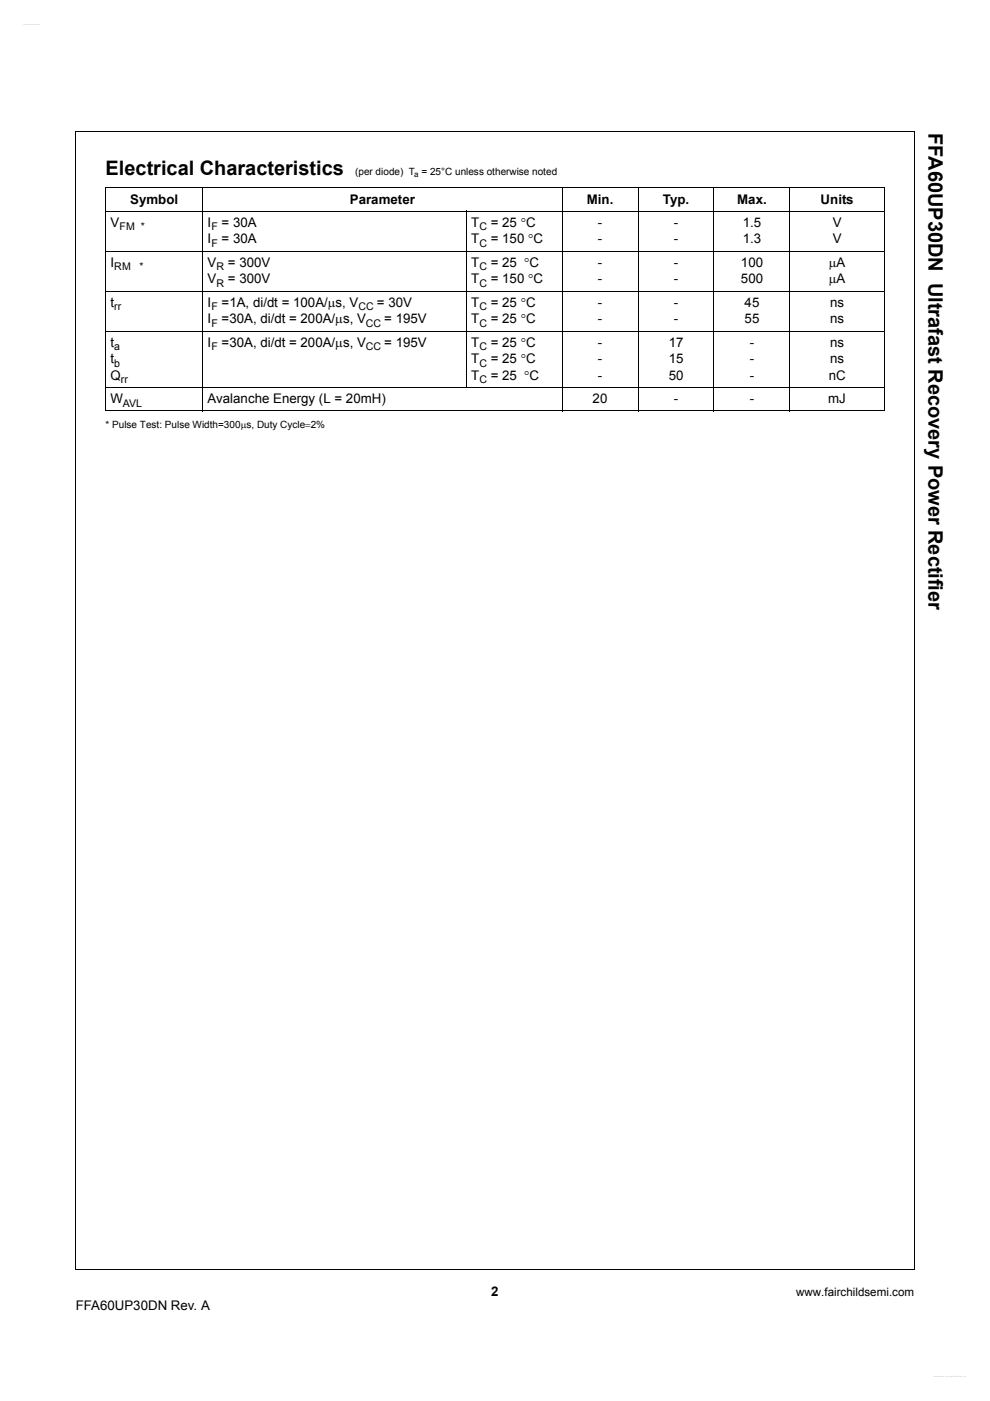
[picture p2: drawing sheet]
<svg xmlns="http://www.w3.org/2000/svg" width="210mm" height="297mm" viewBox="0 0 210 297" stroke-linecap="round" stroke-linejoin="round" font-family="sans-serif">
<defs><g id="words">
<g font-size="4.2">
<text x="196.8" y="28.2" transform="rotate(90 196.8 28.2)">FFA60UP30DN Ultrafast Recovery Power Rectifier</text>
<text x="22.4" y="37">Electrical Characteristics</text>
</g>
<g font-size="2.8">
<text x="27.6" y="43.2">Symbol</text>
<text x="74.2" y="43.2">Parameter</text>
<text x="124.4" y="43.2">Min.</text>
<text x="140.5" y="43.2">Typ.</text>
<text x="156.3" y="43.2">Max.</text>
<text x="174" y="43.2">Units</text>
<text x="23.5" y="48.1">V</text>
<text x="44" y="48.1">I</text>
<text x="44" y="51.6">I</text>
<text x="47" y="48.1">= 30A</text>
<text x="47" y="51.6">= 30A</text>
<text x="99.9" y="48.1">T</text>
<text x="99.9" y="51.6">T</text>
<text x="104.1" y="48.1">= 25 °C</text>
<text x="104.1" y="51.6">= 150 °C</text>
<text x="126.8" y="48.1">-</text>
<text x="126.8" y="51.6">-</text>
<text x="142.9" y="48.1">-</text>
<text x="142.9" y="51.6">-</text>
<text x="157.5" y="48.1">1.5</text>
<text x="157.5" y="51.6">1.3</text>
<text x="176.6" y="48.1">V</text>
<text x="176.6" y="51.6">V</text>
<text x="23.5" y="56.6">I</text>
<text x="44" y="56.6">V</text>
<text x="48.3" y="56.6">= 300V</text>
<text x="99.9" y="56.6">T</text>
<text x="104.1" y="56.6">= 25 °C</text>
<text x="126.8" y="56.6">-</text>
<text x="142.9" y="56.6">-</text>
<text x="157.1" y="56.6">100</text>
<text x="175.7" y="56.6">µA</text>
<text x="23.5" y="65">t</text>
<text x="44" y="65">I</text>
<text x="44" y="60.1">V</text>
<text x="47" y="65">=1A, di/dt = 100A/µs, V</text>
<text x="48.3" y="60.1">= 300V</text>
<text x="79.9" y="65">= 30V</text>
<text x="99.9" y="65">T</text>
<text x="99.9" y="60.1">T</text>
<text x="104.1" y="60.1">= 150 °C</text>
<text x="104.1" y="65">= 25 °C</text>
<text x="126.8" y="60.1">-</text>
<text x="126.8" y="65">-</text>
<text x="142.9" y="60.1">-</text>
<text x="142.9" y="65">-</text>
<text x="157.1" y="60.1">500</text>
<text x="157.9" y="65">45</text>
<text x="175.7" y="60.1">µA</text>
<text x="176" y="65">ns</text>
<text x="44" y="68.6">I</text>
<text x="47" y="68.6">=30A, di/dt = 200A/µs, V</text>
<text x="81.5" y="68.6">= 195V</text>
<text x="99.9" y="68.6">T</text>
<text x="104.1" y="68.6">= 25 °C</text>
<text x="126.8" y="68.6">-</text>
<text x="142.9" y="68.6">-</text>
<text x="157.9" y="68.6">55</text>
<text x="176" y="68.6">ns</text>
<text x="23.5" y="77">t</text>
<text x="23.5" y="73.5">t</text>
<text x="44" y="73.5">I</text>
<text x="47" y="73.5">=30A, di/dt = 200A/µs, V</text>
<text x="81.5" y="73.5">= 195V</text>
<text x="99.9" y="73.5">T</text>
<text x="99.9" y="77">T</text>
<text x="104.1" y="73.5">= 25 °C</text>
<text x="104.1" y="77">= 25 °C</text>
<text x="126.8" y="73.5">-</text>
<text x="126.8" y="77">-</text>
<text x="141.8" y="73.5">17</text>
<text x="141.8" y="77">15</text>
<text x="159" y="73.5">-</text>
<text x="159" y="77">-</text>
<text x="176" y="73.5">ns</text>
<text x="176" y="77">ns</text>
<text x="23.5" y="80.5">Q</text>
<text x="99.9" y="80.5">T</text>
<text x="104.1" y="80.5">= 25 °C</text>
<text x="126.8" y="80.5">-</text>
<text x="141.8" y="80.5">50</text>
<text x="159" y="80.5">-</text>
<text x="175.7" y="80.5">nC</text>
<text x="23.5" y="85.5">W</text>
<text x="44" y="85.5">Avalanche Energy (L = 20mH)</text>
<text x="125.7" y="85.5">20</text>
<text x="142.9" y="85.5">-</text>
<text x="159" y="85.5">-</text>
<text x="175.6" y="85.5">mJ</text>
<text x="104.2" y="274.8">2</text>
<text x="16" y="277.7">FFA60UP30DN Rev. A</text>
</g>
<text font-size="2.5" x="168.8" y="274.8">www.fairchildsemi.com</text>
<g font-size="2.2">
<text x="25.3" y="48.8">FM *</text>
<text x="44.8" y="48.8">F</text>
<text x="44.8" y="52.3">F</text>
<text x="101.6" y="48.8">C</text>
<text x="101.6" y="52.3">C</text>
<text x="24.2" y="57.3">RM</text>
<text x="29.6" y="57.3">*</text>
<text x="45.9" y="57.3">R</text>
<text x="101.6" y="57.3">C</text>
<text x="24.2" y="65.7">rr</text>
<text x="44.8" y="65.7">F</text>
<text x="45.9" y="60.8">R</text>
<text x="76" y="65.7">CC</text>
<text x="101.6" y="60.8">C</text>
<text x="101.6" y="65.7">C</text>
<text x="44.8" y="69.3">F</text>
<text x="77.6" y="69.3">CC</text>
<text x="101.6" y="69.3">C</text>
<text x="24.2" y="74.2">a</text>
<text x="24.2" y="77.7">b</text>
<text x="44.8" y="74.2">F</text>
<text x="77.6" y="74.2">CC</text>
<text x="101.6" y="74.2">C</text>
<text x="101.6" y="77.7">C</text>
<text x="25.7" y="81.3">rr</text>
<text x="101.6" y="81.3">C</text>
<text x="26" y="86.2">AVL</text>
</g>
<g font-size="2.1">
<text x="75.3" y="37">(per diode) T = 25°C unless otherwise noted</text>
<text x="22.4" y="90.7">* Pulse Test: Pulse Width=300µs, Duty Cycle=2%</text>
</g>
<text font-size="1.7" x="87.8" y="37.6">a</text>
</g></defs>
<g fill="none" stroke="#000" stroke-width=".21">
<path d="M16 27.9h178M16 27.8v241.4M22.3 39.9h165.3M22.4 39.9v47.1M43 39.8v47.4M119.2 39.8v47.4M135.3 39.8v47.4M151.4 39.8v47.4M167.5 39.8v47.4M187.5 39.9v47.1M193.9 27.9v241.4M22.3 44.8h165.3"/>
<path d="M22.3 53.3h165.3M98.9 44.7v37.6M22.3 61.7h165.3M22.3 70.2h165.3M22.3 82.2h165.3M22.3 87.1h165.3M16 269.2h177.9"/>
</g>
<use href="#words"/>
</svg>
